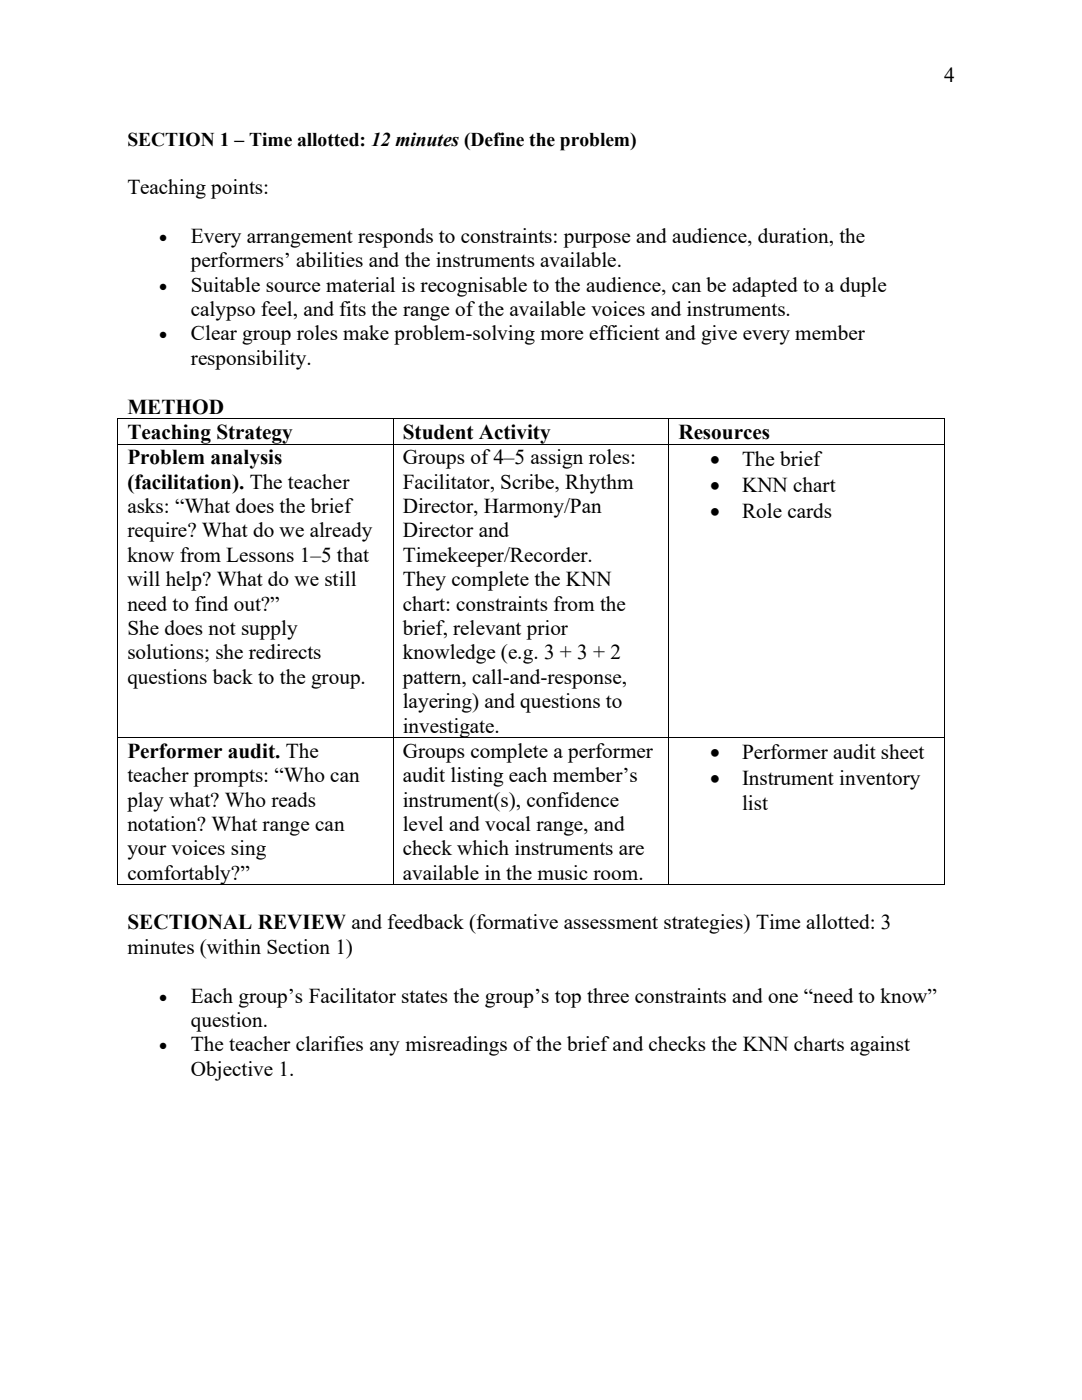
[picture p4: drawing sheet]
<svg xmlns="http://www.w3.org/2000/svg" width="216mm" height="279mm" viewBox="0 0 216 279" stroke-linecap="round" stroke-linejoin="round" font-family="sans-serif">
<defs><g id="words">
<g font-size="4.2">
<text x="188.4" y="16.4">4</text>
<text x="25.4" y="38.7">Teaching points:</text>
<text x="38.1" y="48.5">Every arrangement responds to constraints: purpose and audience, duration, the</text>
<text x="38.1" y="53.3">performers’ abilities and the instruments available.</text>
<text x="38.1" y="58.2">Suitable source material is recognisable to the audience, can be adapted to a duple</text>
<text x="38.1" y="63.1">calypso feel, and fits the range of the available voices and instruments.</text>
<text x="38.1" y="68">Clear group roles make problem-solving more efficient and give every member</text>
<text x="38.1" y="72.8">responsibility.</text>
<text x="25.4" y="82.6">METHOD</text>
<text x="25.4" y="87.6">Teaching Strategy</text>
<text x="80.4" y="87.6">Student Activity</text>
<text x="135.4" y="87.6">Resources</text>
<text x="25.4" y="92.6">Problem analysis</text>
<text x="80.4" y="92.6">Groups of 4–5 assign roles:</text>
<text x="141.7" y="92.9">•</text>
<text x="148.1" y="92.9">The brief</text>
<text x="25.4" y="97.5">(facilitation). The teacher</text>
<text x="80.4" y="97.5">Facilitator, Scribe, Rhythm</text>
<text x="141.7" y="98.1">•</text>
<text x="148.1" y="98.1">KNN chart</text>
<text x="25.4" y="102.4">asks: “What does the brief</text>
<text x="25.4" y="107.2">require? What do we already</text>
<text x="80.4" y="102.4">Director, Harmony/Pan</text>
<text x="80.4" y="107.2">Director and</text>
<text x="141.7" y="103.3">•</text>
<text x="148.1" y="103.3">Role cards</text>
<text x="25.4" y="112.1">know from Lessons 1–5 that</text>
<text x="80.4" y="112.1">Timekeeper/Recorder.</text>
<text x="25.4" y="117">will help? What do we still</text>
<text x="80.4" y="117">They complete the KNN</text>
<text x="25.4" y="121.9">need to find out?”</text>
<text x="80.4" y="121.9">chart: constraints from the</text>
<text x="25.4" y="126.7">She does not supply</text>
<text x="25.4" y="131.6">solutions; she redirects</text>
<text x="80.4" y="126.7">brief, relevant prior</text>
<text x="80.4" y="131.6">knowledge (e.g. 3 + 3 + 2</text>
<text x="25.4" y="136.5">questions back to the group.</text>
<text x="80.4" y="136.5">pattern, call-and-response,</text>
<text x="80.4" y="141.3">layering) and questions to</text>
<text x="80.4" y="146.2">investigate.</text>
<text x="25.4" y="151.2">Performer audit. The</text>
<text x="80.4" y="151.2">Groups complete a performer</text>
<text x="141.7" y="151.5">•</text>
<text x="148.1" y="151.5">Performer audit sheet</text>
<text x="25.4" y="156.1">teacher prompts: “Who can</text>
<text x="25.4" y="161">play what? Who reads</text>
<text x="80.4" y="156.1">audit listing each member’s</text>
<text x="80.4" y="161">instrument(s), confidence</text>
<text x="141.7" y="156.7">•</text>
<text x="148.1" y="156.7">Instrument inventory</text>
<text x="148.1" y="161.6">list</text>
<text x="25.4" y="165.8">notation? What range can</text>
<text x="80.4" y="165.8">level and vocal range, and</text>
<text x="25.4" y="170.7">your voices sing</text>
<text x="80.4" y="170.7">check which instruments are</text>
<text x="25.4" y="175.6">comfortably?”</text>
<text x="80.4" y="175.6">available in the music room.</text>
<text x="25.4" y="185.5">SECTIONAL REVIEW and feedback (formative assessment strategies) Time allotted: 3</text>
<text x="25.4" y="190.4">minutes (within Section 1)</text>
<text x="38.1" y="200.1">Each group’s Facilitator states the group’s top three constraints and one “need to know”</text>
<text x="38.1" y="205">question.</text>
<text x="38.1" y="209.8">The teacher clarifies any misreadings of the brief and checks the KNN charts against</text>
<text x="38.1" y="214.7">Objective 1.</text>
</g>
<text font-size="3.9" x="25.4" y="29">SECTION 1 – Time allotted: 12 minutes (Define the problem)</text>
<g font-size="3.5">
<text x="31.8" y="48.5">•</text>
<text x="31.8" y="58.2">•</text>
<text x="31.8" y="68">•</text>
<text x="31.8" y="200.1">•</text>
<text x="31.8" y="209.8">•</text>
</g>
</g></defs>
<g fill="#000">
<path d="M23.4 83.5h.2v.2h-.2z" fill-rule="evenodd"/>
<path d="M23.4 83.5h.2v.2h-.2z" fill-rule="evenodd"/>
<path d="M23.4 88.5h.2v.2h-.2z" fill-rule="evenodd"/>
<path d="M78.4 83.5h.1v.2h-.1z" fill-rule="evenodd"/>
<path d="M78.4 88.5h.1v.2h-.1z" fill-rule="evenodd"/>
<path d="M133.4 83.5h.1v.2h-.1z" fill-rule="evenodd"/>
<path d="M133.4 88.5h.1v.2h-.1z" fill-rule="evenodd"/>
<path d="M188.4 83.5h.1v.2h-.1z" fill-rule="evenodd"/>
<path d="M188.4 83.5h.1v.2h-.1z" fill-rule="evenodd"/>
<path d="M188.4 88.5h.1v.2h-.1z" fill-rule="evenodd"/>
<path d="M23.4 147.1h.2v.2h-.2z" fill-rule="evenodd"/>
<path d="M78.4 147.1h.1v.2h-.1z" fill-rule="evenodd"/>
<path d="M133.4 147.1h.1v.2h-.1z" fill-rule="evenodd"/>
<path d="M188.4 147.1h.1v.2h-.1z" fill-rule="evenodd"/>
<path d="M23.4 176.5h.2v.2h-.2z" fill-rule="evenodd"/>
<path d="M23.4 176.5h.2v.2h-.2z" fill-rule="evenodd"/>
<path d="M78.4 176.5h.1v.2h-.1z" fill-rule="evenodd"/>
<path d="M133.4 176.5h.1v.2h-.1z" fill-rule="evenodd"/>
<path d="M188.4 176.5h.1v.2h-.1z" fill-rule="evenodd"/>
<path d="M188.4 176.5h.1v.2h-.1z" fill-rule="evenodd"/>
</g>
<g fill="none" stroke="#000" stroke-width=".2">
<path d="M23.5 83.7v4.8M23.5 88.7v58.4M23.6 83.6h54.8M23.6 88.6h54.8M78.5 83.7v4.8M78.5 88.7v58.4M78.5 83.6h54.9M78.5 88.6h54.9M133.5 83.7v4.8M133.5 88.7v58.4M133.5 83.6h54.9M133.5 88.6h54.9"/>
<path d="M188.5 83.7v4.8M188.5 88.7v58.4M23.5 147.3v29.2M23.6 147.2h54.8M78.5 147.3v29.2M78.5 147.2h54.9M133.5 147.3v29.2M133.5 147.2h54.9M188.5 147.3v29.2M23.6 176.6h54.8M78.5 176.6h54.9M133.5 176.6h54.9"/>
</g>
<use href="#words"/>
</svg>
